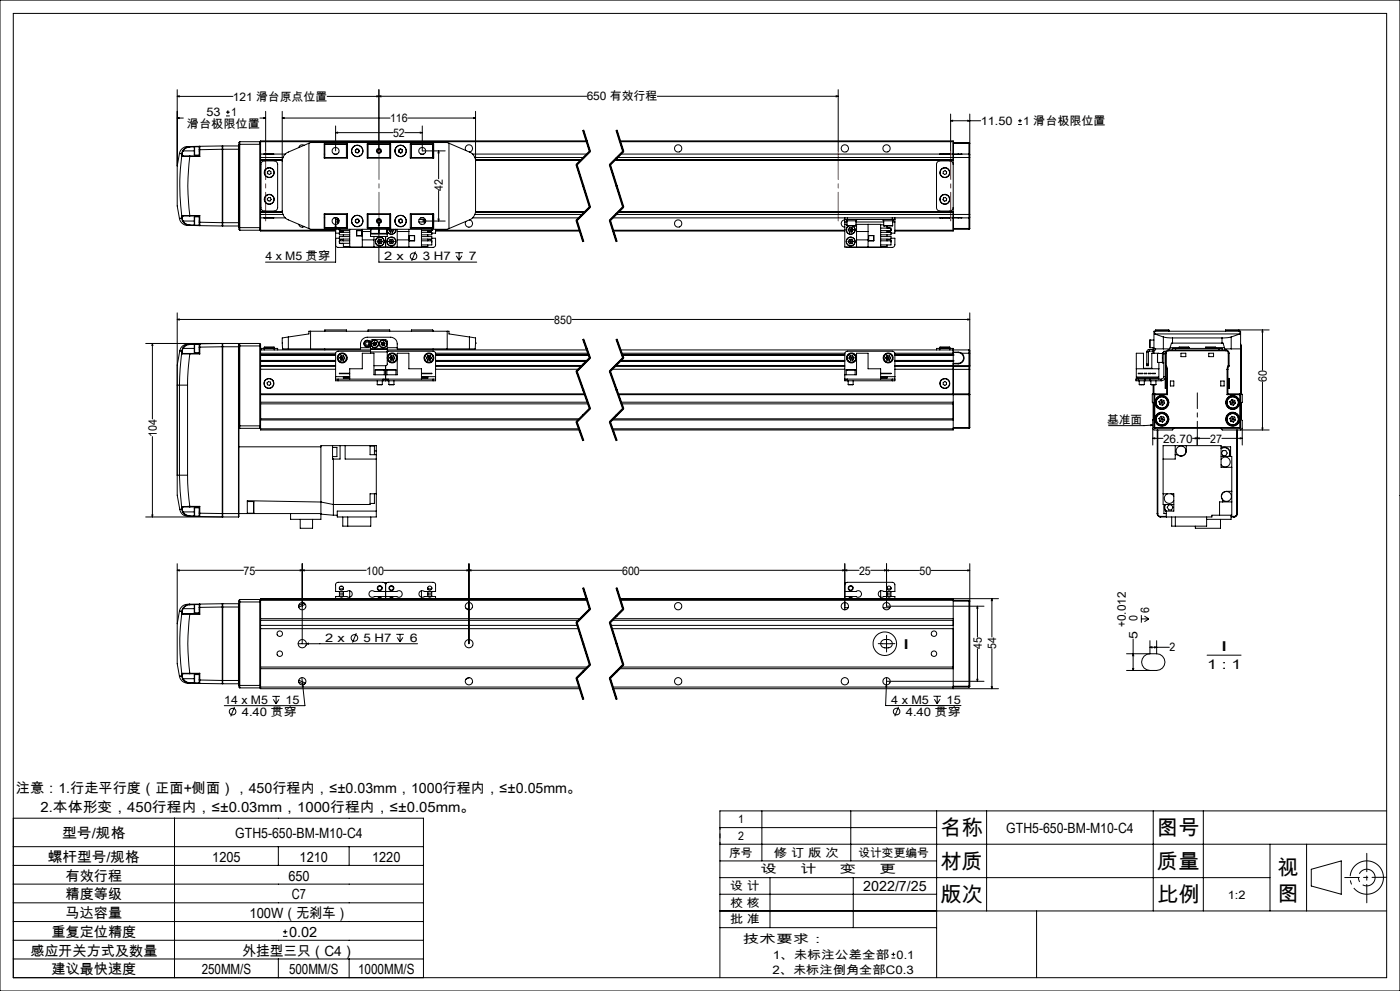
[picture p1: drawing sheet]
<svg xmlns="http://www.w3.org/2000/svg" width="420mm" height="297mm" viewBox="0 0 420 297" stroke-linecap="round" stroke-linejoin="round" font-family="sans-serif">
<defs><g id="words">
<g font-size="6.3">
<text x="282.1" y="250.3">名称</text>
<text x="347.1" y="250.3">图号</text>
<text x="282.1" y="260.3">材质</text>
<text x="347.1" y="260.3">质量</text>
<text x="383.3" y="262.1">视</text>
<text x="383.3" y="269.9">图</text>
<text x="282.1" y="270.3">版次</text>
<text x="347.1" y="270.3">比例</text>
</g>
<g font-size="4.2">
<text x="4.8" y="237.6">注意：1.行走平行度（正面+侧面），450行程内，≤±0.03mm，1000行程内，≤±0.05mm。</text>
<text x="12.2" y="243.3">2.本体形变，450行程内，≤±0.03mm，1000行程内，≤±0.05mm。</text>
<text x="18.6" y="251.3">型号/规格</text>
<text x="70.6" y="251.3">GTH5-650-BM-M10-C4</text>
<text x="301.9" y="249.5">GTH5-650-BM-M10-C4</text>
<text x="14.4" y="258.3">螺杆型号/规格</text>
<text x="19.7" y="263.9">有效行程</text>
<text x="63.7" y="258.3">1205</text>
<text x="86.5" y="263.9">650</text>
<text x="89.9" y="258.3">1210</text>
<text x="111.7" y="258.3">1220</text>
<text x="19.7" y="269.5">精度等级</text>
<text x="87.6" y="269.5">C7</text>
<text x="259" y="267">2022/7/25</text>
<text x="19.7" y="275.2">马达容量</text>
<text x="74.9" y="275.2">100W（无刹车）</text>
<text x="15.5" y="280.8">重复定位精度</text>
<text x="86.7" y="280.8">0.02</text>
<text x="9.1" y="286.4">感应开关方式及数量</text>
<text x="72.7" y="286.4">外挂型三只（C4）</text>
<text x="15.5" y="292">建议最快速度</text>
<text x="60.5" y="292">250MM/S</text>
<text x="86.7" y="292">500MM/S</text>
<text x="107.4" y="292">1000MM/S</text>
</g>
<g font-size="4.1">
<text x="270.9" y="194.5">I</text>
<text x="366.2" y="195.2">I</text>
<text x="362.1" y="200.4">1 : 1</text>
</g>
<g font-size="3.5">
<text x="61.9" y="34.9">53</text>
<text x="69.3" y="34.9">1</text>
<text x="69.9" y="30.1">121 滑台原点位置</text>
<text x="176" y="30.1">650 有效行程</text>
<text x="56" y="38.4">滑台极限位置</text>
<text x="117" y="36.6">116</text>
<text x="117.9" y="41">52</text>
<text x="294.2" y="37.4">11.50</text>
<text x="307" y="37.4">1 滑台极限位置</text>
<text x="132.9" y="57.1" transform="rotate(-90 132.9 57.1)">42</text>
<text x="79.7" y="78.1">4 x M5 贯穿</text>
<text x="115.3" y="78.1">2 x</text>
<text x="126.8" y="78.1">3 H7</text>
<text x="140.7" y="78.1">7</text>
<text x="166.3" y="97">850</text>
<text x="380" y="114.5" transform="rotate(-90 380 114.5)">60</text>
<text x="47" y="130.8" transform="rotate(-90 47 130.8)">104</text>
<text x="332.1" y="127">基准面</text>
<text x="348.9" y="132.6">26.70</text>
<text x="363" y="132.6">27</text>
<text x="73.1" y="172.2">75</text>
<text x="109.9" y="172.2">100</text>
<text x="186.6" y="172.2">600</text>
<text x="257.7" y="172.2">25</text>
<text x="275.8" y="172.2">50</text>
<text x="344.8" y="183.7" transform="rotate(-90 344.8 183.7)">6</text>
<text x="337.7" y="188" transform="rotate(-90 337.7 188)">+0.012</text>
<text x="341.2" y="191.5" transform="rotate(-90 341.2 191.5)">5</text>
<text x="341.2" y="186.2" transform="rotate(-90 341.2 186.2)">0</text>
<text x="97.5" y="192.4">2 x</text>
<text x="109.1" y="192.4">5 H7</text>
<text x="122.9" y="192.4">6</text>
<text x="294.5" y="194.4" transform="rotate(-90 294.5 194.4)">45</text>
<text x="298.8" y="194.4" transform="rotate(-90 298.8 194.4)">54</text>
<text x="350.8" y="195.3">2</text>
<text x="67.3" y="211">14 x M5</text>
<text x="72.5" y="214.5">4.40 贯穿</text>
<text x="85.7" y="211">15</text>
<text x="267.4" y="211">4 x M5</text>
<text x="271.7" y="214.5">4.40 贯穿</text>
<text x="284" y="211">15</text>
<text x="221.4" y="246.8">1</text>
<text x="221.4" y="251.8">2</text>
<text x="218.8" y="256.8">序号</text>
<text x="232.2" y="256.8">修 订 版 次</text>
<text x="257.5" y="256.8">设计变更编号</text>
<text x="228.2" y="261.8">设</text>
<text x="240.1" y="261.8">计</text>
<text x="252" y="261.8">变</text>
<text x="263.9" y="261.8">更</text>
<text x="219.1" y="266.7">设 计</text>
<text x="368.3" y="269.3">1:2</text>
<text x="219.1" y="271.7">校 核</text>
<text x="219.1" y="276.7">批 准</text>
<text x="222.9" y="282.7">技术要求：</text>
<text x="231.8" y="287.3">1、未标注公差全部 0.1</text>
<text x="231.7" y="291.8">2、未标注倒角全部C0.3</text>
</g>
</g></defs>
<g fill="none" stroke="#000" stroke-width=".3">
<path d="M0 0h420v297h-420zM4 4h412v289h-412zM53.2 35.4l.6-.2v.3zM53.2 28.9l.6-.2v.3zM53.2 35.4h1.8M53.2 28.9h16.7M53.2 26.9v22.8M67.8 34.7h1.1M67.8 33.6h1.1M68.4 33.1v1.1M78 35.4h1.7M79.1 35.2l.6 .2-.6 .1z"/>
<path d="M79.7 33.4v11.8M84.7 35.4l.6-.2v.3zM84.7 33.4v30.3a2.87 2.87 0 0 0 1.8 2.2l6.2 2.6M84.7 35.4h32.3M100.7 39.8l.6-.2v.3zM100.7 37.7v7.5M100.7 39.8h17.2M113.1 28.7l.6 .2-.6 .1zM113.7 28.9l.6-.2v.3zM113.7 26.9v18.3M121.4 39.8h5.3M122.3 35.4h20.4"/>
<path d="M126.1 39.6l.6 .2-.6 .1zM126.7 37.7v7.5h6.9M142.1 35.2l.6 .2-.6 .1zM142.7 33.4v29.7l-.2 1.2a2.76 2.76 0 0 1-1.7 1.6M174.8 39.1l2 6.3M175 39l2 6.4-4 4 4 12.7-4 4 2 6.3M175.1 39l1 3.2M176 28.9h-77.9M184.8 39.1l2 6.3M185 39l2 6.4-4 4 4 12.7-4 4 2 6.3M185.1 39l2 6.3M197.2 28.9h54.3"/>
<path d="M250.9 28.7l.6 .2-.6 .1zM251.5 26.9v18.3M285.2 36.2l.6-.1v.2zM285.2 36.2h9M285.2 34.2v11M290.3 36.1l.6 .1-.6 .1zM290.9 34.2v12.2M305.4 37.3h1.2M305.4 36.2h1.2M306 35.6v1.2M53.2 49.7v12l.6 3.8M53.8 46h.1"/>
<path d="M53.8 46l.7 .1M53.8 46l-.6 3.7M54.5 46.1v.5M54.5 46.6a67 67 0 0 0 0 18.2M54.5 46.6l.3 .3M54.7 46.5l.2 .2M54.7 46.5l-.2 .1M54.7 46v.5M54.7 46l-.2 .1M54.8 45.2l-.3 .9M54.8 45.2h.1M54.8 46.9h2.1"/>
<path d="M54.9 46.7h2M54.9 46.7l-.1 .2M54.9 45.2l-.2 .8M54.9 45.2h3.4M56.9 43.9h-.2a2.52 2.52 0 0 0-2.9 2.1M56.9 46.9a65.7 65.7 0 0 0 0 17.7M56.9 46.7v.2M56.9 43.9a2.6 2.6 0 0 0-2.1 1.3M56.9 43.9v.2M56.9 44.1l-1.5 .5-.5 .6M56.9 46.9h3M56.9 46.7h2.9"/>
<path d="M58.3 44l-1.4 .1M58.4 44v2.5M58.4 44h1.4M58.4 46.5h1.4M59.8 44.9h.1M59.8 44v.9M59.8 46.7l.1 .2M59.8 44.9v1.8M59.8 44h.1M59.9 43.8v1.1M59.9 43.8l6.8-.1v1M59.9 43.8l-.1 .2"/>
<path d="M59.9 44.9v2M59.9 43.8l-3 .1M66.7 44.7v22M66.7 44.7l-6.8 .2M66.7 44.7h5M66.8 43.7v24M66.8 43.7h4.7M66.8 43.7l-.1 .2M71.5 43.7v24M71.5 43.7l.2 .2M71.7 43.2v1.5M71.7 44.7v22"/>
<path d="M71.7 43.2h6.5M71.9 42.5v26.5M71.9 42.5l-.2 .2v.5M71.9 42.5h6M77.9 42.5v26.5M77.9 42.5l.3 .2M78.2 42.7v.5M78.2 42.5v.2M78.2 43.2v25M78.2 46.2h7.4M78.2 47.9h6.5M78.2 48h6.5"/>
<path d="M78.2 42.5h97.8M78.2 47.2h6.7M78.2 47.8h6.5M78.6 48.5l.7-.3h3a1.09 1.09 0 0 1 1 1v13a1.09 1.09 0 0 1-1 1h-3a1.02 1.02 0 0 1-1-1v-13.2zM79.2 46.2h3M80.3 51.5l.4-.4 .5 .3 .1 .6-.4 .3-.6-.2zM80.5 59.2l.6 .1 .3 .5-.4 .5-.6-.1-.2-.5zM91.3 43.6a1.07 1.07 0 0 0-1.7 .6M92.7 42.9l-6.2 2.7a2.94 2.94 0 0 0-1.8 2.7M92.7 42.9v25.6M92.7 42.9l.5-.2h41l.5 .2M97.3 46.2h.1"/>
<path d="M97.3 47.2h.1M97.3 43.1h6.9v4.3h-6.9zM97.4 47.2h6.8M100.2 46.2h.9M103.9 43.2v4M104.2 43.2h-6.8v4.2M106.6 45.2l.3 .5M106.9 45.7l.6 .1M106.9 44.7l-.3 .5M106.9 44.7l.6 .1M107.5 44.8l.2 .5M107.7 45.3l-.2 .5"/>
<path d="M110.2 43.1h7v4.3h-7zM110.2 43.2h7M110.2 47.2h7M110.4 43.2v4M110.6 43.1l.1 .1M116.9 43.2v4M119.6 45l.1 .6M119.7 45.6l.6 .2M120.1 44.7l.5 .2M120.1 44.7l-.5 .3M120.6 44.9l.1 .5M120.7 45.4l-.4 .4"/>
<path d="M123.1 43.2h6.8v4.2M123.1 43.1h7v4.3h-7zM123.1 47.2h6.8M123.4 43.2v4M126.2 46.2h.9M129.8 43.2v4M129.9 46.2h.2M129.9 47.2h.2M131.6 45.2l.1 .6h-.3zM131.6 45.2v8.4M131.6 57.1v9.1M134.7 42.9v25.6"/>
<path d="M134.7 42.9l6.1 2.7M139.8 45.1a1.11 1.11 0 0 1 .4-1.6 1.11 1.11 0 0 1 1.5 .6 1.11 1.11 0 0 1-.8 1.5M140.8 45.6a2.94 2.94 0 0 1 1.9 2.7M141.8 46.2h34.4M142.5 47.2h32.7M142.6 47.8h31.9M142.7 47.9h31.7M142.7 48h31.7M172.8 49.4l4 12.7M173.1 49.3l4 12.7M176 42.2h-97.8v.3M176.1 42.2l1 3.1z"/>
<path d="M176.8 45.3l-4 4M177.1 45.5l-4 4M182.8 49.4l4 12.7M183.1 49.3l4 12.7M184.4 48h101.6M184.4 47.9h101.6M184.5 47.8h101.5M185.2 47.2h105.5M185.9 42.2h100.1v.3M186 42.5h100M186.2 46.2h101.2M186.8 45.3l-4 4"/>
<path d="M187.1 45.5l-4 4M281.9 46.2h3M283 51.4l.5-.3 .5 .4-.1 .6-.5 .2-.5-.3zM283.1 59.3l.5-.1 .4 .4-.2 .6-.5 .1-.4-.4zM286 49.2a1.09 1.09 0 0 0-1.1-1h-3a1.02 1.02 0 0 0-.9 1v13a1.02 1.02 0 0 0 .9 1h3a1.09 1.09 0 0 0 1.1-1M286 42.5v4.7M286 47.2v17.1M286 42.7h4.7M286 43h4.7M287.4 46.2h-1.4v1M287.4 46.2h1.2M287.4 46.2h.1"/>
<path d="M290.7 46.2h-3.3M290.7 46.2v1M290.7 46.2l.2 .2M290.7 47.2h.2M290.7 42.7v.3M290.7 42.7l.2 .2-.2 .1M290.7 43v3.2M290.7 47.2v17.1M290.9 46.4v.8M290.9 47.2v17.1M53.8 65.5a2.71 2.71 0 0 0 3.1 2.1M53.8 65.5h.1"/>
<path d="M54.5 65.4h.2M54.5 65.4l.3 .9M54.5 65.4l-.7 .1M54.5 64.8l.2 .1M54.5 64.8v.6M54.7 65.4l.2 .8M54.7 64.9v.5M54.8 66.3a2.63 2.63 0 0 0 2.1 1.3M54.8 64.6h2.1M54.8 64.6l-.3 .2M54.8 64.6l.1 .1M54.9 64.7h2"/>
<path d="M54.9 64.7l-.2 .2M54.9 66.2l-.1 .1M54.9 66.2l.6 .7 1.4 .5M54.9 66.2h3.4M56.9 64.6v.1M56.9 67.4v.2M56.9 64.6h3M56.9 64.7h2.9M56.9 67.6h3M56.9 67.4h1.4M58.4 65v2.5M58.4 65h1.4"/>
<path d="M58.4 67.5h1.4M59.8 66.6h.1M59.8 66.6v.9M59.8 67.5l.1 .1M59.8 67.5h.1M59.8 64.7v1.9M59.9 66.6v1M59.9 64.6l-.1 .1M59.9 64.6v2M59.9 66.6l6.8 .1M66.7 66.7v1l-6.8-.1M66.7 66.7h5"/>
<path d="M66.7 67.6l.1 .1M66.8 67.7h4.7M71.7 66.7v1.5M71.7 68.2l.2 .8M71.7 68.2h6.5M71.7 67.6l-.2 .1M71.9 69h6M78.2 69v.2h22.5M78.2 68.2v.5M78.2 68.7v.3M78.2 63.5h6.5M78.2 65.3h7.4"/>
<path d="M78.2 64.3h6.7M78.2 63.6h6.5M78.2 69h22.5M78.2 68.7l-.3 .3M79.2 65.3h.1M79.2 65.3h2.9M82.2 65.3h-.1M89.6 67.2a1.07 1.07 0 0 0 1.7 .7M92.7 68.5l.5 .2h41l.5-.2M97.3 65.3h.1M97.3 64.1h6.9v4.3h-6.9zM97.3 64.3h.1"/>
<path d="M97.4 64.1v4.1h6.8M97.4 64.2h6.8M100.2 65.3h.9M100.7 67.3l.1 .6h-.3zM100.7 65.2v13.4h-21M100.7 73.4l.1 .4 .6 .4 13.9-.2M100.7 69.9h1.1M100.7 71.4h1.1M101.2 65.8v.4h.5M101.3 66.2v.9M101.4 65.8h-.7v.7h.6M101.4 65.5v.3"/>
<path d="M101.4 65.8h.2M101.8 69h.1M101.8 68.2v.2M101.8 68.7v.4h3.1M101.8 69.1a.63 .63 0 0 0 .6 .4 .63 .63 0 0 0 .6-.4v.5M101.9 69.2h1M102.1 72.9h.7M103 71.6v.6a.61 .61 0 0 0-.6-.4 .61 .61 0 0 0-.6 .4M103 70.4v.5M103 72.9v1h1.9M103.9 64.2v4M104.9 68.7v5.3h21.5v-5.3"/>
<path d="M104.9 69.6h-3.1v.8h3.1M104.9 70.9h-3.1v.7h3.1M104.9 72.2h-3.1v.7h3.1M106.6 66.2l.3 .5M106.9 65.8l-.3 .4M107 69.1h1.6v1.6h-1.6zM107 69.1h1.5v1.5h-1.5zM107.5 65.7l.2 .5M107.5 65.7l-.6 .1M107.5 66.7h-.6M107.7 66.2l-.2 .5M108.7 68.7v5.3"/>
<path d="M108.7 69.4h2.5M108.7 71.9h3.5M110.2 64.1h7v4.3h-7zM110.2 68.2h7M110.2 64.2h7M110.4 64.2v4M110.7 68.2l-.1 .2M111.2 68.7v.3M111.2 70.1v.8h5v-.8M111.2 68.2v.2M111.2 69v1.1M111.2 69h.1"/>
<path d="M111.2 70.1h5M111.3 70h.1M111.3 70h2.3M111.3 68.7v1.3M111.3 70h2.2M111.7 68.2v.2M112.2 70.9v3.1M113.2 66.2h1M113.2 72.4l.4 .6M113.2 72.4h1.5M113.5 65.8h.4M113.5 70h.1"/>
<path d="M113.6 69h.2M113.6 68.7v1.3M113.6 71.8l-.4 .6M113.6 73h.7M113.6 71.8l.3 .6M113.7 67l.1 .6h-.3zM113.7 65.5v13.1h29.3M113.8 70h1.3M113.8 68.7v1.3M113.9 72.4l.4 .6M113.9 72.4l-.3 .6M114.3 71.7l-.7 .1"/>
<path d="M114.3 71.7l.4 .7M114.3 71.7l-.4 .7M114.7 72.4l-.4 .6M115.1 70h1M115.7 68.2v.2M115.7 70.9v3.1M116.1 70h-1M116.1 68.7v1.3M116.1 69h.1M116.2 68.7v.3M116.2 68.2h.1M116.2 69v1.1"/>
<path d="M116.3 68.2l-.1 .2M116.7 68.9h1.5M116.7 72.4h1.5M116.7 72.4l.4 .6M116.7 68.9l.4 .6M116.8 68.7l-.1 .2M116.9 64.2v4M117 68.4h.1M117.1 69.5h.7M117.1 73h.7M117.1 71.8l-.4 .6M117.1 71.8l.3 .6"/>
<path d="M117.3 68.7l.1 .2M117.4 72.4l.4 .6M117.4 72.4l-.3 .6M117.4 68.9l.4 .6M117.4 68.9l-.3 .6M117.5 68.7l-.1 .2M117.8 71.7l-.7 .1M117.8 71.7l.4 .7M117.8 71.7l-.4 .7M118.1 68.7l.1 .2M118.2 72.4l-.4 .6M118.2 68.9l-.4 .6"/>
<path d="M118.7 68.7a1.3 1.3 0 0 1-1 1.5 1.3 1.3 0 0 1-1.5-1M118.8 68.7a1.36 1.36 0 0 1-1 1.5 1.36 1.36 0 0 1-1.6-.8M119.2 68.7v5.3M119.2 69.4h3.5M119.2 71.9h3.5M119.6 66.4l.4 .4M119.8 65.8l-.2 .6M120.3 65.7l.4 .4M120.3 65.7l-.5 .1M120.6 66.7l-.6 .1M120.7 66.1l-.1 .6M122.7 68.7v5.3"/>
<path d="M122.8 70.6h1.6v1.6h-1.6zM122.8 72.1v-1.5h1.5v1.5M123.1 64.1h7v4.3h-7zM123.1 64.2h6.8M123.4 64.2v4M124.6 75.4l-1.1 2.8M125.7 66.5h1.6M125.7 65.8h1.9M126.2 65.3h.9M126.4 67.2v.1M126.4 68.2v.2M126.4 69.6h3.1v.8h-3.1"/>
<path d="M126.4 70.9h3.1v.7h-3.1M126.4 72.2h3.1M126.4 69.1h3.1M126.7 66.2h6.9M127.2 65.8v.4h.5M127.3 66.2v.9M128.3 71.6v.6a.61 .61 0 0 1 .6-.4 .61 .61 0 0 1 .6 .4M128.3 68.2v.2M128.3 70.4v.5M128.3 73.4v.5h-1.9M128.4 69.2h1M128.6 68.4h.7"/>
<path d="M129.5 69.1a.63 .63 0 0 1-.6 .4 .63 .63 0 0 1-.6-.4v.5M129.5 68.4h.1M129.5 68.7v.4zM129.5 72.2v.4M129.5 71.4h1.2l-.1 2.3-.7 .5-13.8-.2M129.5 69h.1M129.5 72.2v1.2h-3.1M129.8 64.2v4M129.9 66.2h.2M129.9 65.8h.2M129.9 65.3h.2M129.9 64.1v4.1h-6.8"/>
<path d="M129.9 64.3h.2M129.9 67.6h.1M130 67.6l-.1 .1M130 66.5h.1M130 66.2v1.4M130.7 68.7v1.2h-1.2M130.7 69.2h43.3M130.7 69h43.2M131.4 65.6h.3l-.1 .6zM136.6 75.7h2.3M136.9 76.7l.8 1.3M137.7 75.7v2.3"/>
<path d="M138.6 76.7l-.9 1.3M140.8 65.9l-6.1 2.6M140.9 65.9a1.11 1.11 0 0 1 .8 1.4 1.11 1.11 0 0 1-1.5 .7 1.11 1.11 0 0 1-.4-1.6M141.8 65.3h31.9M142.5 64.3h32.2M142.6 63.6h32.8M172.8 66.1l2 6.3M173.1 66l2 6.3M175.5 63.5h-32.8M176.8 61.9l-4 4M177.1 62.2l-4 4M182.8 66.1l2 6.3"/>
<path d="M183.1 66l2 6.3M183.7 65.3h70.5M183.9 69h69.5M183.9 69.2h69.5M184.7 64.3h106M185.4 63.6h100.6M185.5 63.5h100.5M186.8 61.9l-4 4M187.1 62.2l-4 4M253.4 65.9a1.09 1.09 0 0 0-1.1 1.1 1.09 1.09 0 0 0 1.1 1.1M253.4 65.8h.8M253.4 65.8v.7"/>
<path d="M253.4 65.3v.5M253.4 66.5v7.5h10.8v-6.8h-7.4M253.4 67.2h.7M253.4 66.5h.7M254 65.8v.4h3v-.4M254.1 67.6h2.7M254.1 66.2v1.4M254.2 65.3v.5M254.2 65.3h13.5M254.2 65.8h13.5M254.5 72.4l.3 .7M254.5 68.9l.3 .6"/>
<path d="M254.5 68.9h1.4M254.6 67.7l-.7 .7v.5M254.7 67.7l-.5 .3-.3 .9M254.8 71.8l-.3 .6M254.8 71.8l.8 1.2M254.8 68.2h.8M254.8 68.2l-.3 .7M254.8 68.2l.4 .7M254.8 69.5h.8M255.2 68.9l.4 .6M255.2 68.9l-.4 .6M255.6 71.7l-.8 .1"/>
<path d="M255.6 71.7l.3 .7M255.6 71.7l-.8 1.4M255.6 73l-.8 .1M255.6 68.2l.3 .7M255.6 68.2l-.4 .7M255.7 67.7a1.3 1.3 0 0 1 .2 2.3 1.3 1.3 0 0 1-2-1.1M255.8 67.7a1.34 1.34 0 0 1 .1 2.3 1.34 1.34 0 0 1-2-1.1M255.9 72.4l-.3 .6M255.9 72.4h-1.4M255.9 68.9l-.3 .6M256.8 66.2v1.4M256.8 66.5h8.3"/>
<path d="M257 67.2v6.8M257 69.4h3.4M257 71.9h3.4M260.4 67.2v6.8M260.6 70.6h1.5v1.6h-1.5zM262.1 70.6h-1.5v1.5M264.2 68.4h3.1v.7M264.2 69.6h3.1v.8h-3.1M264.2 70.9h3.1v.7h-3.1M264.2 72.2h3.1M264.2 69.1h3.1M264.2 67.4h.9"/>
<path d="M264.9 65.8v.4h3v-.4M265.1 67.6v.1M265.1 67.6h2.7M265.1 66.2v1.4M265.1 67.7h.1M266.1 71.6v.6a.64 .64 0 0 1 .6-.4 .64 .64 0 0 1 .6 .4M266.1 67.7v.7M266.1 70.4v.5M266.1 73.4v.5h-1.9M266.2 69.2h1M266.4 68.4h.6M267.3 69.1a.66 .66 0 0 1-.6 .4 .66 .66 0 0 1-.6-.4v.5"/>
<path d="M267.3 68.7v.4M267.3 72.2v.4M267.3 71.4h1.2l-.1 2.3-.7 .5-13.9-.2M267.3 72.2v1.2h-3.1M267.3 69h.1M267.7 65.8h.8M267.7 65.3h19.7M267.7 65.3v.5M267.8 67.6l-2.7 .1M267.8 66.2v1.4M267.8 66.5h.7M268.5 65.8v.7"/>
<path d="M268.5 65.3v.5M268.5 66.5v3.4h-1.2M268.5 69h17.5M281.9 65.3h3M286 64.3v4.7M286 69v.2h-17.5M286 64.3v.9h1.4M286 68.5h4.7M286 68.7h4.7M287.4 65.2l1.1 .1M287.4 65.3h1.1M287.4 65.2v.1"/>
<path d="M288.5 65.3h2.2M290.7 64.3h.2M290.7 64.3v1M290.7 68.5h.2M290.7 68.5v.2M290.7 65.3v3.2M290.9 64.3v.7M290.9 65l-.2 .3M290.9 68.5l-.2 .2M290.9 65v3.5M53.2 95.7l.6-.1v.3zM53.2 93.8v48.6"/>
<path d="M53.2 95.7h113.1M93.2 99.3v5.3M97.4 99.3v-.4h6.5v.4M110.4 99.3v-.4h6.5v.4M123.4 99.3v-.4h6.4l.1 .4M134.2 99.3v5.3M171.6 95.7h119.3M290.3 95.6l.6 .1-.6 .2zM290.9 93.8v15.8M346.4 99.3v.8M346.7 99.3v-.4h4v.4M346.7 99h4"/>
<path d="M367.7 99h4M371.7 98.9v.4M372 99.3v.8M378.7 98.9l.2 .6h-.3zM378.7 98.9v12.1M380.8 98.9h-13.1v.4M43.7 102.9h27.8M45.7 102.9v22.7M45.7 102.9l.2 .6h-.3zM53.8 115.4h2.5M53.8 115.4v27M53.9 105.2l-.7 4.2v6h.6"/>
<path d="M53.9 105.2l.6 .1M54.5 105.8l-.7 9.6M54.5 105.8l.3 .2M54.5 105.3v.5M54.7 105.7l-.2 .1M54.7 105.7l.2 .2M54.7 105.2v.5M54.7 105.2l-.2 .1M54.8 106l2.1 .1M54.8 104.3l-.3 1M54.8 104.3l.1 .1M54.9 105.9h2"/>
<path d="M54.9 105.9l-.1 .1M54.9 104.4l-.2 .8M54.9 104.4h3.4M56.3 115.4v27M56.9 103.1h-.2a2.46 2.46 0 0 0-2.8 2.1M56.9 106.1l-.5 4.6-.1 4.7M56.9 105.9v.2M56.9 103.1l-1.2 .4-.9 .8M56.9 103.1v.2M56.9 103.3l-.8 .1-1.2 1M56.9 105.9h2.9M56.9 106.1h3"/>
<path d="M58.3 103.2l-1.4 .1M58.4 103.2v2.5M58.4 105.7h1.4M58.4 103.2h1.4M59.8 105.9l.1 .2M59.8 104h.1M59.8 103.2v.8M59.8 104v1.9M59.8 103.2h.1M59.9 103v1M59.9 103l6.8-.1v1M59.9 103l-.1 .2"/>
<path d="M59.9 104v2.1M59.9 103l-3 .1M66.7 103.1l.1-.2v52l-.1-.1M66.7 103.9l-6.8 .1M66.7 103.9v50M66.7 103.9h5M71.5 102.9v52M71.5 102.9l.2 .3M71.7 103.2v.5M71.7 103.7v23.9M71.7 103.7h6.5M71.9 102.9v25.5"/>
<path d="M71.9 102.9h6M71.9 102.9l-.2 .3M77.9 102.9v25.5M77.9 102.9l.3 .3v.5M78.2 118v.3M78.2 118.3v10.6h95.6M78.2 118.3h97.2M78.2 118h97.2M78.2 104.9h33M78.2 106.4h22.5M78.2 108.2h22.5M78.2 106.5h22.5"/>
<path d="M78.2 108h22.5M78.2 105.9h22.5M78.2 110.7h22.5M78.2 106.3h22.5M78.2 108.3h22.5M78.2 109.5h22.5M78.2 109.8h22.5M78.2 103.7v14.3M78.3 104.9v-.5h5v.5M79.3 104.1h3M79.3 104.1v.8M79.3 104.4h2.9"/>
<path d="M80.1 114.8l.4-.4 .6 .1 .1 .6-.4 .4-.5-.2zM82.3 104.1v.8M84.7 102.8h.1M84.7 102.8l.1 1.8h1.7M86.5 104.6h21.7a3.2 3.2 0 0 1 .6-2.9l1.4-.6h7a1.99 1.99 0 0 1 2 2v1.5h21.6M86.5 101l-1.8 .3v1.5M86.5 101l6.2-.9v-.8h42v.8l6.1 .9M86.5 101v3.6M97.4 104.6v.3M100.7 113.6v.5h.7M100.7 113.6h.7M100.7 112.9v.7"/>
<path d="M100.7 112.9h4.2M101.4 113.6h13.5M101.4 114.1h13.5M101.4 113.6v.5M101.9 107.2l.4 .7M101.9 107.2l.8 .1M102.3 107.9h.7M102.3 106.6h.8M102.3 106.6l-.4 .6M102.3 106.6l.4 .7M102.7 107.3h.7M102.7 107.3l.3 .6"/>
<path d="M102.7 107.3l-.4 .6M103.1 106.6l.3 .7M103.1 106.6l-.4 .7M103.4 107.3l-.4 .6M104.9 113.6v-3.1h3.8v-4.6h3.5v6.4h7v-6.4h3.5v4.6h3.7v3.1M104.9 113h-1.9v.3h1.9M104.9 111.9h-3.1l3.1 .1M108.2 104.2h3M111.2 104.7v.8M111.2 104.5v.2M111.2 104.5v-2.2l.5-.5 4.3 .1 .2 .3v2.3M111.2 105.3h-9.8a.73 .73 0 0 0-.7 .7v6.9"/>
<path d="M111.2 104.7h5M111.2 105.5h5M111.2 105.5v.4M111.2 104.5h5M111.9 102.9l.1 .6M111.9 102.9l.5 .2M112 103.5l.5 .1M112.2 109.6h3.5M112.3 102.5l-.4 .4M112.3 102.5l.6 .2M112.3 102.5l.2 1.1M112.4 103.1l-.4 .4"/>
<path d="M112.4 103.1l.6 .2M112.6 110.9h2.7M112.6 110.9v1.4M112.9 102.7l.1 .6M112.9 102.7l-.5 .4M113 103.3l-.5 .3M113.2 115.2h1.5M113.2 114.1v1.1M114.4 103.3l.4 .3M114.5 102.7l-.1 .6M114.5 102.7l.4 .4M114.7 114.1v1.1"/>
<path d="M114.9 113.6h1.5M114.9 114.1h.8M114.9 103.1l.5 .4M114.9 103.1l-.5 .2M114.9 113.6v.5M115 102.5l-.5 .2M115 102.5l.5 .4M115 102.5l-.2 1.1M115.3 110.9v1.4M115.4 103.5l-.6 .1M115.5 102.9l-.1 .6M115.5 102.9l-.6 .2"/>
<path d="M115.7 114.1h.7M115.7 109.6v4.5M116.1 110.8h.1M116.1 110.9h2.7M116.1 110.9v1.4M116.1 110.8l2.7 .1M116.2 104.7v.8M116.2 105.5v3.7l-.5 .4M116.2 104.5v.2M116.2 105.3h13.7a.73 .73 0 0 1 .8 .7v6.9M116.2 104.9h59.9M116.2 104.2h3"/>
<path d="M116.4 113.6h13.5M116.4 114.1h13.5M116.4 113.6v.5M116.7 115.2h1.5M116.7 114.1v1.1M116.9 107.2l.4 .7M116.9 107.2l.8 .1M117.3 107.9h.7M117.3 106.6h.8M117.3 106.6l-.4 .6M117.3 106.6l.4 .7M117.7 107.3h.7"/>
<path d="M117.7 107.3l.3 .6M118.1 106.6l.3 .7M118.1 106.6l-.8 1.3M118.2 114.1v1.1M118.4 107.3l-.4 .6M118.8 110.9v1.4M126.4 113h1.9v.3h-1.9M126.4 111.9h3.1l-3.1 .1M126.4 112.9h4.3M127.9 107.2l.4 .7M127.9 107.2l.8 .1M128.3 107.9h.7"/>
<path d="M128.3 106.6h.8M128.3 106.6l-.4 .6M128.3 106.6l.4 .7M128.7 107.3h.7M128.7 107.3l.3 .6M128.7 107.3l-.4 .6M129.1 106.6l.3 .7M129.1 106.6l-.4 .7M129.4 107.3l-.4 .6M129.9 113.6h.8M129.9 104.6v.3M129.9 113.6v.5"/>
<path d="M130.7 113.6v.5h-.8M130.7 112.9v.7M130.7 106.4h45.9M130.7 108.2h45.4M130.7 106.5h46M130.7 108h45.5M130.7 105.9h45.8M130.7 110.7h42.9M130.7 106.3h45.9M130.7 108.3h45.3M130.7 109.5h44M130.7 109.8h43.7"/>
<path d="M140.8 101l1.9 .3v1.5M140.8 101v3.6M142.7 102.8l-.1 1.8h-1.8M142.7 102.8h.1M172.8 111.3l4 11.2M173.1 111.2l4 11.2M174.8 101.7l2 5.6M175 101.7l2 5.6-4 4 4 11.1-4 4 2 5.6M175.1 101.6l1 2.8M176.1 104.4l1 2.8zM176.8 107.1l-4 4M177.1 107.4l-4 4"/>
<path d="M182.8 111.3l4 11.2M183.1 111.2l4 11.2M183.6 110.7h69.8M184.4 109.8h69M184.7 109.5h68.7M184.8 101.7l2 5.6M185 101.7l2 5.6-4 4 4 11.1-4 4 2 5.6M185.1 101.6l2 5.6M185.3 118h105.4M185.5 118.3h105.2M186 108.3h67.4M186.1 104.9h104.6"/>
<path d="M186.1 108.2h67.3M186.2 108h67.2M186.4 105.9h67.1M186.6 106.3h66.8M186.6 106.4h66.8M186.7 106.5h66.7M186.8 107.1l-4 4M187.1 107.4l-4 4M253.4 113.6h.8M253.4 112.3h3.6v-6.4h3.4v4.6h3.8v3.1M253.9 110.8h.1M253.9 110.9h.1"/>
<path d="M253.9 110.9h2.6M253.9 110.9v1.4M253.9 110.8l2.6 .1M254.2 113.6h13.5M254.2 113.6v.5M254.2 114.1h13.5M254.5 115.2h1.4M254.5 114.1v1.1M254.7 107.3l.4 .6M255 106.6l-.3 .7M255 106.6l.9 1.3M255.8 106.6h-.8"/>
<path d="M255.8 106.6l.4 .6M255.8 106.6l-.7 1.3M255.9 107.9h-.8M255.9 114.1v1.1M256.2 107.2l-.3 .7M256.2 107.2l-1.5 .1M256.5 110.9v1.4M264.2 113h1.9v.3h-1.9M264.2 111.9h3.1l-3.1 .1M264.2 112.9h4.3M265.7 107.2l.4 .7M265.7 107.2l1.5 .1"/>
<path d="M266.1 107.9h.7M266.1 106.6l-.4 .6M266.1 106.6h.7M266.1 106.6l.7 1.3M266.8 106.6l.4 .7M266.8 106.6l-.7 1.3M267.2 107.3l-.4 .6M267.7 113.6h.8M267.7 113.6v.5M268.4 105.9h17.6M268.5 109.5h17.5v.3M268.5 112.9v-6.9l-.5-.7h-13.8l-.5 .2-.3 .5v8.1h.8"/>
<path d="M268.5 113.6v.5h-.8M268.5 112.9v.7M268.5 106.4h17.5M268.5 108.2h17.5M268.5 106.5h17.5M268.5 108h17.5M268.5 110.7h22.2M268.5 106.3h17.5M268.5 108.3h17.5M268.5 109.8h17.5M281 104.9v-.5h5v.5M281.9 104.1h3"/>
<path d="M281.9 104.1v.8M282 104.4h2.9M283 114.6l.5-.3 .5 .3v.6l-.5 .3-.5-.3zM284.9 104.1v.8M286 110.7v18.2h-102.2M286 104.9v1M286 106.3v.1M286 108.2v.1M286 109.8v.9M286 106.4h.1M286 108.2h.1M286 104.9v.6h1.4"/>
<path d="M286 109.6v.3M286 109.9v.8M286 105.9v.4M286 106.4v1.8M286 108.3v1.3M286 109.6h4.7M286 109h1.4M286 108.9h1.4M286 109.9h4.7M286 105.7h1.4M287.4 105.7a1.62 1.62 0 0 1 1.7 1.6 1.62 1.62 0 0 1-1.7 1.6M287.4 105.5l1.1 .4"/>
<path d="M287.4 105.5v.2M287.4 108.9v.1M288.5 105.9a1.77 1.77 0 0 1 .6 1.9 1.77 1.77 0 0 1-1.7 1.2M288.5 105.9h2.2M290.7 118l.2 .2-.2 .1M290.7 118v.3M290.7 104.9v1M290.7 104.9l.2 .1v.9h-.2M290.7 109.6h.2M290.7 109.6v.3M290.7 109.9v.8M290.7 110.7h.2"/>
<path d="M290.7 105.9v3.7M290.7 110.7v7.3M290.7 118.3v9.8M290.9 109.7l-.2 .2M290.9 109.6v.1M290.9 109.7v1M290.9 110.7v17.4M340.9 110.5h6.8M341 113h6.5v.3h-6.5zM341.5 111.9l1.3 .1zM341.5 113.6h-.7v.5h.7M341.5 113.6h6.9"/>
<path d="M341.5 114.1h2M341.5 113.6v.5M341.8 115.2h1.5M341.8 114.1v1.1M343.3 111.9l.7 .1zM343.3 114.1v1.1M343.5 114.1h1.5M343.5 113.6v.5M344 109.1v.5h.5v-.5M344 105.5h.5M344 109.1h.5M344 105.5v3.6"/>
<path d="M344.5 111.9l.8 .1zM344.5 105.5v3.6M344.8 105.2l-.3 .3M344.8 104.7l-.6 .2-.2 .6M344.8 104.7v.5M344.9 102l.1 2.2M344.9 102h.1M345 101.9l-.1 .1M345 101.9v2.3M345 104.2h1.2M345 101.9h1.2M345 113.6v.5"/>
<path d="M345 114.1h3.4M345.3 115.2h1.5M345.3 114.1v1.1M345.8 111.9l.8 .1zM345.9 118l-.2 .2v2.3l.5 .5M345.9 118h4.1M345.9 104.2v1.7M345.9 115.3v2.7M346.2 104.5l-.3 .2h-1.1M346.2 118.3h.2M346.2 118.3l.1-.3 .1 .3M346.2 105.2v.7"/>
<path d="M346.2 115.3v2.7M346.2 118.3v9.8M346.4 100.1h25.6M346.4 100.1l2.6 .9M346.4 118.3h3.8M346.4 118.3v9.8M346.7 104.6l-.5 .6h-1.4M346.8 114.1v1.1M347.2 105.9l.1 2.7zM347.2 108.6h.1M347.3 108.6h1.4M347.7 105.9h.1"/>
<path d="M347.7 108.6v5M348.3 119.8l.8 .2M348.3 119.8l-.6 .6M348.3 119.8l.2 .8M348.4 113.6v.5M348.7 105.9h-3.2v4.5h-2.5v-4.5h-2.1v7.7M349 101l2.8 .3M349 104.6h-2.8v-5.3h26v18.7M349 101v3.6M349.1 105.8h-.4v3h.4M349.1 112.9l-.2 .5-.5 .2M349.1 112.9h.5"/>
<path d="M349.1 106h.5M349.1 106v6.9M349.6 113.4v3M349.6 105.9v-.6h-.5v.7M349.6 112.9a1.26 1.26 0 0 1-1.2 1.2M349.6 105.9h.3M349.6 113.4h.3M349.6 116.4h.3M349.6 105.9v7M349.7 109.9l.3 .8M349.9 109.6v.1M349.9 109.6h-.3l.1 .3"/>
<path d="M349.9 105.9v3.7M349.9 113.4l.1 .1M349.9 109.7l.3 1M349.9 109.7l-.2 .2M349.9 113.4v3M350 116.3l-.1 .1M350 118l.2 .3M350 110.7h.2M350 110.7v7.3M350.2 110.7v7.6M350.6 105.1l-.6 .3-.1 .5M350.6 104.9v.2"/>
<path d="M350.6 104.9a.96 .96 0 0 0-1 1M350.6 104.9h17.1M350.6 105.1h17.1M351 104.2h2.7M351.1 114.2h1v1.5h-1zM351.8 102.8h-.4l-.5 1.8h-1.9M351.8 101.3h14.8M351.8 101.3v1.5M351.8 102.8h14.8M352.7 104.4h-1v.5M352.7 104.4h13M352.7 104.4v.5"/>
<path d="M353.7 104.1h3M353.7 104.3l.1 .1M353.7 104.3h3M353.7 104.1v.2M354.3 105.9h1.4v1h-1.4zM356.7 104.3l-.1 .1M356.7 104.1v.2M361.7 104.1h3M361.7 104.3v.1M361.7 104.3h3M361.7 104.1v.2M362.6 105.9h1.5v1h-1.5z"/>
<path d="M364.7 104.3l-.1 .1M364.7 104.2h2.6M364.7 104.1v.2M365.7 104.4h1v.5M365.7 104.4v.5M366.2 114.2h1v1.5h-1zM366.6 102.8h.3l.5 1.8h2M366.6 101.3v1.5M367.7 105.1l.6 .2 .2 .6M367.7 104.9v.2M367.7 104.9a.96 .96 0 0 1 1 1M368.1 110.7h.3"/>
<path d="M368.1 118.3h3.8M368.1 110.7v7.6M368.4 116.3v.1M368.4 118l-.3 .3M368.4 118h4M368.4 110.7v7.3M368.4 113.4v.1M368.4 109.7l-.3 1M368.4 109.7l.3 .2M368.4 113.4v3M368.4 113.4h.3M368.4 116.4h.3"/>
<path d="M368.5 109.6l-.1 .1M368.5 109.6h.2M368.5 105.9h.2M368.5 105.9v3.7M368.7 109.9l-.3 .8M368.7 113.4v3M368.7 109.6v.3M368.7 105.9v3.7M369.4 101l-2.8 .3M369.4 104.6h2.8M369.4 101v3.6M369.6 119.8l-.6 .6"/>
<path d="M369.6 119.8l.8 .2M369.6 119.8l.2 .8M371.9 118.3h.3M371.9 118.3v-.3l.3 .3M371.9 118.3v9.8M372 100.1l-2.6 .9M372.2 103.1l.2 .6M372.2 103.7h.2M372.2 118.3v9.8M372.4 118l.3 .2v2.3l-.5 .5M372.4 103.7v14.3M378.7 114.5v14.4"/>
<path d="M45.7 130.8v24.1M71.7 128.1l-.2 26.8M71.7 127.6v.5M71.7 133.9h24.6M71.7 127.6h6.5M71.7 128.1l.2 .3M71.9 128.4h6M78.2 120.5h98M78.2 121h98.2M78.2 125.9h95.3M78.2 128.5h95.5M78.2 125.5h95.7"/>
<path d="M78.2 128.1l-.3 .3M99.8 134.1h1.3v2.7h-1.3M99.8 133.6v4h2.2v-4M100 137.6v16.8M103.5 133.6v4h9.4M111 133.7h1.3v2.6M111 133.6v2.7h1.9M112.3 135.1h.6M112.9 135.1v1.2M112.9 136.3v18.6h-11.7v-1.7h11.7M112.9 135.1v-1.5h-16.6v22h-9.1v-1.7M172.8 126.5l2 5.6"/>
<path d="M173.1 126.4l2 5.6M176.8 122.3l-4 4M177.1 122.6l-4 4M182.8 126.5l2 5.6M183.1 126.4l2 5.6M183.6 125.9h102.4M183.7 128.5h102.3M183.9 125.5h102.1M186.3 120.5h99.7M186.4 121h99.6M186.8 122.3l-4 4M187.1 122.6l-4 4"/>
<path d="M286 128.1h4.7M286 128.4h4.7M290.7 128.1h.2M290.7 128.1v.3M290.9 128.1l-.2 .3M345.2 127.3l.6 .1-.6 .2zM345.8 131.4l.6-.2v.3zM345.8 131.4h3.1M345.8 127.4l-13.2 .2M345.9 120.8v5M346.2 128.1l.2 .3M346.2 128.1h.2"/>
<path d="M346.2 125.5l-.4 .4v7.5M346.4 128.1v.3M346.4 128.1h25.5M346.4 128.4h25.5M347.2 128.9v25M347.3 128.9v25M347.7 120.4l.2 .8M347.7 120.4l1.7 .4M347.7 125.4l.2 .9M347.7 125.4l1.7 .4M347.9 121.2l.9 .3M347.9 126.3l.9 .2"/>
<path d="M348.3 124.8l-.6 .6M348.3 124.8l.8 .2M348.3 124.8l.2 .8M348.5 120.6l.3 .9M348.5 120.6l-.6 .6M348.5 125.6l.3 .9M348.5 125.6l-.6 .7M349.1 120l.3 .8M349.1 120l-.6 .6M349.1 125l.3 .8M349.1 125l-.6 .6M349.4 120.8l-.6 .7"/>
<path d="M349.4 125.8l-.6 .7M352.2 128.4l-.5 .5h-5.5l-.4-.4M352.6 133.6v4h-3.7M355.9 133.6v1.5a1.56 1.56 0 0 1-1 1.5 1.56 1.56 0 0 1-1.7-.3h-.6M357.8 131.4h5.2M358.6 131.2l.6 .2-.6 .1zM359.2 131.4l.6-.2v.3zM359.2 131v2.4M366.2 128.4l.5 .5h14.1M366.3 137.7a1.5 1.5 0 0 1 2.3-.4 1.5 1.5 0 0 1 0 2.3 1.5 1.5 0 0 1-2.3-.3M366.3 134.3a1.77 1.77 0 0 1 2.3 .3 1.77 1.77 0 0 1 .2 2.2M366.3 134.5a1.65 1.65 0 0 1 2.2 .1 1.65 1.65 0 0 1 .1 2.2"/>
<path d="M366.3 136.8h3.2v17.6h-5.9v.5h-15.4M366.3 133.9h2.9v2.9M366.6 131.4h6.1M366.9 135h.8l.5 .8-.5 .8h-.8l-.5-.8zM369 120.4l.2 .8M369 120.4l.8 .2M369 125.4l.2 .9M369 125.4l.8 .2M369.2 121.2l.8 .3M369.2 126.3l.8 .2M369.6 124.8l.8 .2M369.6 124.8l-.6 .6"/>
<path d="M369.6 124.8l.2 .8M369.8 120.6l.8 .2M369.8 120.6l.2 .9M369.8 125.6l.2 .9M369.8 125.6l.8 .2M370.4 120l.2 .8M370.4 120l-1.2 1.2M370.4 125l.2 .8M370.4 125l-1.2 1.3M370.6 120.8l-.6 .7M370.6 125.8l-.6 .7M371 128.9v25"/>
<path d="M371.2 128.9v25M371.9 128.1v.3M371.9 128.1h.3M372.1 131.2l.6 .2-.6 .1zM372.2 128.1l-.3 .3M372.2 125.5l.5 .5v7.4M372.4 120.8v5M372.7 128.4l-.5 .5M378.6 128.3h.3l-.2 .6zM43.7 154.9h27.8M45.6 154.3h.3l-.2 .6zM53.2 142.4v6l.7 4.3"/>
<path d="M53.2 142.4h.6M53.8 142.4l.7 9.6M53.8 142.4h2.5M53.9 152.7a2.63 2.63 0 0 0 3 2.1M54.5 152l.2 .1M54.5 152v.6M54.5 152.6h.2M54.5 152.6l.3 .9M54.5 152.6l-.6 .1M54.7 152.6l.2 .8M54.7 152.1v.5M54.8 151.8l-.3 .2"/>
<path d="M54.8 151.8l.1 .1M54.8 153.5a2.56 2.56 0 0 0 2.1 1.3M54.9 151.9h2M54.9 151.9l-.2 .2M54.9 153.4l-.1 .1M54.9 153.4l.6 .7 1.4 .5M54.9 153.4h3.4M56.3 142.4l.1 4.7 .5 4.7M56.9 151.8h-2.1M56.9 151.8v.1M56.9 154.6v.2M56.9 151.8h3"/>
<path d="M56.9 151.9h2.9M56.9 154.8h3M56.9 154.6h1.4M58.4 152.2v2.5M58.4 152.2h1.4M59.8 153.8h.1M59.8 153.8v.9M59.8 154.7l.1 .1M59.8 154.7h-1.4M59.8 151.9v1.9M59.9 153.8v1M59.9 151.8l-.1 .1"/>
<path d="M59.9 151.8v2M59.9 153.8l6.8 .1M66.7 153.9v1l-6.8-.1M66.7 153.9h29.6M74.2 153.8h1.9M74.2 150.3h1.9M76.1 150.3v3.5M90.1 155.6v2.7h3.7v-2.7M96.3 154.1l3.7 .3M100 154.4h1.2M102.8 154.9v2.8h8.4v-2.8M104.3 154.9v2.8"/>
<path d="M112.3 148v2.9h-1.3M112.9 148h-1.9v3.2h-11l-3.7-.7-22.1-.4v3.8M347.2 153.9a1.09 1.09 0 0 0 1 1M347.2 153.9h.1M347.3 153.9a.84 .84 0 0 0 .9 .9M348.2 154.8h1.7M348.2 154.8v.1M348.9 148h3.2v5.2h-2.2v1.7M349.2 151.2v2.7h.7M349.5 151.2a1.72 1.72 0 0 0 .4 2.1M349.6 151.2v.1a1.63 1.63 0 0 0 .3 1.9M350.3 148a1.5 1.5 0 0 0-.6 2.4 1.5 1.5 0 0 0 2.4-.4"/>
<path d="M350.6 151.3h.9l.4 .7-.4 .8h-.9l-.4-.8zM351.3 148l.8 .7M351.5 154.9v2.8h10.5v-2.8M352.6 154.9v2.8M366.1 155.6v2.7h-7.5v-.6M369.3 154.9h.9M369.3 154.8h.9M369.3 154.4v1.2h-7.3M369.5 147.2h-1.6a1.53 1.53 0 0 0-1.4 1 1.53 1.53 0 0 0 .3 1.7v.5M369.5 140h-3.2v-6.4h-17.4v17.6h3.2M369.5 150.4h-3.6v4M370.2 154.8v.1"/>
<path d="M371 153.9a.84 .84 0 0 1-.8 .9M371 153.9h.2M371.2 153.9a1.09 1.09 0 0 1-1 1M53.2 170.9l.6-.1v.3zM53.2 170.9h19.9M53.2 168.9v18M71.9 179.7v26.5M71.9 179.7l-.2 .2v.5M71.9 179.7h6M76.6 170.9h33.3M77.9 179.7v26.5M77.9 179.7l.3 .2h97.9"/>
<path d="M78.2 179.6h97.8M90.1 170.8l.6 .1-.6 .2zM90.7 170.9l.6-.1v.3zM90.7 168.9v24M100.7 179.4v-.6h3.2a1.04 1.04 0 0 0 1.5 0 1.04 1.04 0 0 0 0-1.5 1.04 1.04 0 0 0-1.5 0h-3.2v-2.2l.2-.4 .5-.2h13.5l.6 .2 .2 .6 .2-.6 .5-.2h13.5l.6 .2 .2 .4v2.2h-3.3a1.04 1.04 0 0 0-1.4 0 1.04 1.04 0 0 0 0 1.5 1.04 1.04 0 0 0 1.4 0h3.3v.6M101.8 176.1v.4M101.8 177.3v.5h1.2M101.9 179.4l.5-.3 .5 .3M102.1 175.8h.7M103 176.1v.4h-1.2M103 177.3v1.5M103 178.3h-1.2v.5"/>
<path d="M104.9 177.1v1.9M111.1 177.2l7.8 .1a1.04 1.04 0 0 1 1.5 0 1.04 1.04 0 0 1 0 1.5 1.04 1.04 0 0 1-1.5 0h-6.5a1.03 1.03 0 0 1-1.5-.2 1.03 1.03 0 0 1 .2-1.4zM113.3 179.4l.6-.4 .7 .4M113.5 179.4l.4-.2 .5 .2M115.1 170.9h71.5M115.3 174.6h.8M115.7 174.6v4.8M116.8 179.4l.6-.4 .7 .4M116.9 179.4l.5-.2 .5 .2M126.4 177.1v1.9M128.3 176.1v.4h1.2v-.4M128.3 177.3v1.5"/>
<path d="M128.3 178.3h1.2v.5M128.4 179.4l.5-.3 .5 .3M129.5 177.3v.5h-1.2M140.1 170.8l.6 .1-.6 .2zM140.7 170.9l.6-.1v.3zM140.7 168.9v24M174.8 176.3l2 6.3M175 176.2l2 6.4-4 4 4 12.6-4 4 2 6.4M175.1 176.2l1 3.1M176 179.4h-97.8v27h95.8M176.1 179.3l1 3.2zM184.8 176.3l2 6.3"/>
<path d="M185 176.2l2 6.4-4 4 4 12.6-4 4 2 6.4M185.1 176.2l2 6.3M185.9 179.4h113.6M186 179.6h100M186.1 179.9h104.6M191.9 170.9h65.8M252.8 170.8l.6 .1-.6 .2zM253.4 177.3h3.3a1.04 1.04 0 0 1 1.5 0 1.04 1.04 0 0 1 0 1.5 1.04 1.04 0 0 1-1.5 0h-3.3M253.4 175.3l.3-.6 .5-.2h13.5l.5 .2 .3 .6v2h-3.3a1.04 1.04 0 0 0-1.4 0 1.04 1.04 0 0 0 0 1.5 1.04 1.04 0 0 0 1.4 0h3.3v.6M253.4 174.6h.4M253.4 168.9v13.2M253.4 170.9l.6-.1v.3z"/>
<path d="M254.5 179.4l.7-.4 .7 .4M254.7 179.4l.5-.2 .5 .2M261.2 170.9l14.6 .1M264.2 177.1v1.9M265.4 170.8l.6 .1-.6 .2zM266 171l.6-.2v.3zM266 168.9v12.8h29.2M266.1 176.1v.4h1.2v-.4M266.1 177.3v1.5M266.1 178.3h1.2v.5M266.2 179.4l.5-.3 .5 .3M267.3 177.3v.5h-1.2"/>
<path d="M279.4 171h11.5M286 179.4v27M290.3 170.8l.6 .2-.6 .1zM290.7 179.9l.2 .2-.2 .1M290.7 179.9v.3M290.9 168.9v36.8M297.6 179.4v11.5M297.6 179.4l.1 .6h-.3zM53.2 186.9v12l.6 3.8M53.8 183.2h.1M53.8 183.2l.7 .1M53.8 183.2l-.6 3.7"/>
<path d="M54.5 183.3v.5M54.5 183.8a67.3 67.3 0 0 0 0 18.2M54.5 183.8l.3 .2M54.7 183.7l-.2 .1M54.7 183.7l.2 .2M54.7 183.2v.5M54.7 183.2l-.2 .1M54.8 182.3l-.3 1M54.8 182.3l.1 .1M54.8 184l2.1 .1M54.9 183.9h2M54.9 183.9l-.1 .1"/>
<path d="M54.9 182.4l-.2 .8M54.9 182.4h3.4M56.9 181.1h-.2a2.62 2.62 0 0 0-2.9 2.1M56.9 184.1a65.7 65.7 0 0 0 0 17.7M56.9 183.9v.2M56.9 181.1a2.54 2.54 0 0 0-2.1 1.2M56.9 181.1v.2M56.9 181.3l-.8 .1-1.2 1M56.9 184.1h3M56.9 183.9h2.9M58.3 182.4l.1 1.3M58.3 181.2l-1.4 .1"/>
<path d="M58.4 181.2l-.1 1.2M58.4 181.2v2.5M58.4 181.2h1.4M58.4 183.7h1.4M59.8 182h.1M59.8 183.9l.1 .2M59.8 181.2v.8M59.8 182v1.9M59.8 181.2h.1M59.9 181v1M59.9 181l6.8-.1v1M59.9 181l-.1 .2"/>
<path d="M59.9 182v2.1M59.9 181l-3 .1M66.7 181.9v22M66.7 181.9l-6.8 .1M66.7 181.9h5M66.8 180.9v24M66.8 180.9h4.7M66.8 180.9l-.1 .2M71.5 180.9v24M71.5 180.9l.2 .2M71.7 181.1v.8M71.7 180.4v.7"/>
<path d="M71.7 181.9v22M71.7 180.4h6.5M78.2 188.3l95.3 .1M78.2 199.9h98.1M78.2 185.4h95.9M78.2 185.9h95.4M89.4 192.9h35.9M91.3 180.7l-1.7 .7M91.6 181.1l-2 .9M91.9 192.9l.6-.1v.3zM106.9 189.8l-1.1 2.8M118.9 190.1h2.2"/>
<path d="M119.2 191l.8 1.4M120 190.1v2.3M120.9 191l-.9 1.4M139.8 182.3l1 .4M172.8 186.6l4 12.7M173.1 186.5l4 12.7M173.2 187.4l-95 .1M176.8 182.4l-4 4M176.8 199.1l-4 4M177.1 182.7l-4 4M177.1 199.4l-4 4M182.8 186.6l4 12.7"/>
<path d="M183.1 186.5l4 12.7M183.2 187.4h102.8M183.5 188.4h102.5M183.6 185.9h102.4M184.1 185.4h101.9M186.3 199.9h99.7M186.8 182.4l-4 4M186.8 199.1l-4 4M187.1 182.7l-4 4M187.1 199.4l-4 4M253.4 182.1v.7M253.4 182.1h1.1"/>
<path d="M264.6 192a1.91 1.91 0 0 1 3.1 .9 1.21 1.21 0 0 1-1.2 1.3 1.75 1.75 0 0 1-2.2-.8l-.1-.5zM264.7 192.9h2.5M264.9 182.1h2M266 191.7v2.5M286 180.2h4.7M290.7 180.2v25.5M293.2 181.7l.2 .6h-.3zM293.2 181.7v9.2M293.2 194.4v9.8M297.6 194.4v12M338 195.9h9M339.9 195.9l.2 .6h-.3z"/>
<path d="M339.9 191.5v9.4M342.4 184.4v2.2M342.4 185.5h2.3M343.3 184.6l1.4 .9M344.7 185.5l-1.4 .8M345 194l.6-.2v.4zM345 192v3.9a2.5 2.5 0 0 0-2.5 2.5 2.5 2.5 0 0 0 2.5 2.5M345 194h5.8M346.4 193.8l.6 .2-.6 .2zM347 195.9a2.5 2.5 0 0 1 2.5 2.5 2.5 2.5 0 0 1-2.5 2.5h-9M347 192v3.9M362.1 196.4h10.2"/>
<path d="M53.8 202.7a2.71 2.71 0 0 0 3.1 2M53.8 202.7h.1M54.5 202.6h.2M54.5 202.6l.3 .9M54.5 202.6l-.7 .1M54.5 202l.2 .1M54.5 202v.6M54.7 202.6l.2 .8M54.7 202.1v.5M54.8 203.5a2.53 2.53 0 0 0 2.1 1.2M54.8 201.8h2.1M54.8 201.8l-.3 .2"/>
<path d="M54.8 201.8l.1 .1M54.9 201.9h2M54.9 201.9l-.2 .2M54.9 203.4l-.1 .1M54.9 203.4l1.3 1.1 .7 .1M54.9 203.4h3.4M56.9 201.8v.1M56.9 204.6v.1M56.9 201.8h3M56.9 201.9h2.9M56.9 204.7l3 .1M56.9 204.6h1.4"/>
<path d="M58.3 204.6l.1 .1M58.3 203.4v1.2M58.4 202.2l-.1 1.2M58.4 202.2v2.5M58.4 202.2h1.4M58.4 204.7h1.4M59.8 203.8h.1M59.8 204.6l.1 .2M59.8 203.8v.8M59.8 204.6v.1M59.8 201.9v1.9M59.9 203.8v1"/>
<path d="M59.9 201.8l-.1 .1M59.9 201.8v2M59.9 203.8l6.8 .1M66.7 203.9v1l-6.8-.1M66.7 203.9h5M66.7 204.8l.1 .1M66.8 204.9h4.7M70.3 211.9l-1.1 2.8M71.7 203.9v.9M71.7 205.4v.5l.2 .3M71.7 204.8v.6M71.7 204.8l-.2 .1"/>
<path d="M71.7 205.4h6.5M71.9 206.2h6M78.2 200.4h97.6M81.7 208.7h2.3M82 209.6l.8 1.4M82.8 208.7v2.3M83.7 209.6l-.9 1.4M89.6 204.4l1.7 .7M89.6 203.9l2 .8M90.6 203.1l.2 2.2M90.8 205.3l.2 .5-.3 .1zM90.8 205.3l.7 6.2h-24.2"/>
<path d="M140.8 203.1l-1 .4M172.8 203.3l2 6.3M173.1 203.2l2 6.3M173.8 205.9h-95.6l-.3 .3M182.8 203.3l2 6.3M183.1 203.2l2 6.3M183.8 205.9h106.9M183.9 206.4h115.6M185.8 200.4h100.2M265.9 205.3l.1 .6h-.3zM265.9 205.3l-.2 6.2h22.6M266 204.2h29.2"/>
<path d="M266 203.1l-.1 2.2M269.6 211.8l-1.2 2.9M280 208.7h2.3M280.3 209.5l.9 1.4M281.2 208.7v2.2M282 209.5l-.8 1.4M286 205.7h4.7M290.7 205.7h.2M290.7 205.7v.2M290.9 205.7l-.2 .2M293.1 203.6h.3l-.2 .6zM297.4 205.8h.3l-.1 .6z"/>
<path d="M339.8 200.3h.3l-.2 .6zM4 245.2h123v47.8M4 253.7h123M4 259.4h123M52.4 245.2v47.8M83.5 253.7v5.7M104.7 253.7v5.7M216 253h200M216 248h65M216 258h65M228.6 243v15M255.2 243v15"/>
<path d="M281 243v50M296 243v30M346 243v30M361 243v30M381 253v20M392 253v20M416 243h-200v50M4 265h123M4 270.6h123M4 276.2h123M84.9 279.3h1.3M85.5 278.6v1.3"/>
<path d="M216 278h65M216 273h200M216 263h165M216 268h65M231 263v15M256 263v15M311 273v20M393.4 260.5l9-2.5v10l-9-2.5zM4 281.8h123M4 287.4h123M83.5 287.4v5.6M84.9 280.6h1.3"/>
<path d="M104.7 287.4v5.6M267.4 287.2h1.2M267.4 286h1.2M268 285.5v1.1"/>
<circle cx="80.8" cy="51.7" r="1.42"/>
<circle cx="80.8" cy="59.7" r="1.5"/>
<circle cx="80.8" cy="59.7" r="1.42"/>
<circle cx="80.8" cy="51.7" r="1.51"/>
<circle cx="100.7" cy="45.2" r="1.05"/>
<circle cx="107.2" cy="45.2" r="1.72"/>
<circle cx="107.2" cy="45.2" r="1.69"/>
<circle cx="113.7" cy="45.2" r=".5"/>
<circle cx="113.7" cy="45.2" r=".74"/>
<circle cx="120.2" cy="45.2" r="1.67"/>
<circle cx="120.2" cy="45.2" r="1.72"/>
<circle cx="126.7" cy="45.2" r="1.05"/>
<circle cx="203.5" cy="44.5" r="1.1"/>
<circle cx="253.4" cy="44.5" r="1.1"/>
<circle cx="266" cy="44.5" r="1.1"/>
<circle cx="283.4" cy="59.7" r="1.5"/>
<circle cx="283.4" cy="51.7" r="1.43"/>
<circle cx="283.5" cy="51.7" r="1.49"/>
<circle cx="283.5" cy="59.7" r="1.42"/>
<circle cx="100.7" cy="66.2" r="1.05"/>
<circle cx="107.2" cy="66.2" r="1.74"/>
<circle cx="107.2" cy="66.2" r="1.68"/>
<circle cx="113.7" cy="66.2" r=".5"/>
<circle cx="113.7" cy="66.2" r=".75"/>
<circle cx="113.9" cy="72.4" r="1.35"/>
<circle cx="113.9" cy="72.4" r="1.31"/>
<circle cx="117.4" cy="72.4" r="1.35"/>
<circle cx="117.4" cy="72.4" r="1.31"/>
<circle cx="120.2" cy="66.3" r="1.68"/>
<circle cx="120.2" cy="66.2" r="1.73"/>
<circle cx="124.1" cy="76.8" r=".99"/>
<circle cx="126.7" cy="66.2" r="1.05"/>
<circle cx="203.5" cy="67" r="1.1"/>
<circle cx="255.2" cy="72.4" r="1.35"/>
<circle cx="255.2" cy="72.4" r="1.31"/>
<circle cx="80.7" cy="114.9" r="1.49"/>
<circle cx="80.7" cy="114.9" r="1.42"/>
<circle cx="102.7" cy="107.3" r="1.34"/>
<circle cx="102.7" cy="107.3" r="1.49"/>
<circle cx="102.7" cy="107.3" r="1.3"/>
<circle cx="110.2" cy="103" r=".99"/>
<circle cx="110.2" cy="103" r=".84"/>
<circle cx="110.2" cy="103" r=".49"/>
<circle cx="112.4" cy="103.1" r="1.15"/>
<circle cx="112.4" cy="103.1" r="1.1"/>
<circle cx="114.9" cy="103.1" r="1.09"/>
<circle cx="114.9" cy="103.1" r="1.15"/>
<circle cx="117.7" cy="107.3" r="1.3"/>
<circle cx="117.7" cy="107.3" r="1.35"/>
<circle cx="117.7" cy="107.3" r="1.5"/>
<circle cx="128.7" cy="107.3" r="1.34"/>
<circle cx="128.7" cy="107.3" r="1.49"/>
<circle cx="128.7" cy="107.3" r="1.3"/>
<circle cx="255.4" cy="107.3" r="1.36"/>
<circle cx="255.4" cy="107.3" r="1.3"/>
<circle cx="255.5" cy="107.3" r="1.49"/>
<circle cx="266.4" cy="107.3" r="1.5"/>
<circle cx="266.5" cy="107.3" r="1.35"/>
<circle cx="266.5" cy="107.3" r="1.31"/>
<circle cx="283.4" cy="114.9" r="1.51"/>
<circle cx="283.4" cy="114.9" r="1.42"/>
<circle cx="348.6" cy="125.6" r="2.11"/>
<circle cx="348.6" cy="120.6" r="2.11"/>
<circle cx="348.6" cy="125.6" r="1.76"/>
<circle cx="348.6" cy="120.6" r="1.76"/>
<circle cx="348.6" cy="120.6" r="2"/>
<circle cx="348.6" cy="125.6" r="2"/>
<circle cx="348.6" cy="120.6" r="1.7"/>
<circle cx="348.6" cy="125.6" r="1.7"/>
<circle cx="354.3" cy="135.2" r="1.5"/>
<circle cx="369.8" cy="120.6" r="2"/>
<circle cx="369.8" cy="125.6" r="2"/>
<circle cx="369.8" cy="125.6" r="2.1"/>
<circle cx="369.8" cy="120.6" r="2.1"/>
<circle cx="369.8" cy="120.6" r="1.7"/>
<circle cx="369.8" cy="125.6" r="1.7"/>
<circle cx="369.8" cy="125.6" r="1.74"/>
<circle cx="369.8" cy="120.6" r="1.74"/>
<circle cx="367.9" cy="148.8" r="1.48"/>
<circle cx="102.4" cy="176.3" r=".63"/>
<circle cx="113.9" cy="176.3" r=".6"/>
<circle cx="113.9" cy="176.3" r=".74"/>
<circle cx="117.4" cy="176.3" r=".6"/>
<circle cx="117.4" cy="176.3" r=".74"/>
<circle cx="128.9" cy="176.3" r=".63"/>
<circle cx="255.2" cy="176.3" r=".6"/>
<circle cx="255.2" cy="176.3" r=".75"/>
<circle cx="266.7" cy="176.3" r=".62"/>
<circle cx="83.9" cy="195.9" r=".84"/>
<circle cx="83.9" cy="189.9" r=".84"/>
<circle cx="90.7" cy="181.7" r="1.09"/>
<circle cx="90.7" cy="192.9" r="1.24"/>
<circle cx="106.3" cy="191.2" r=".99"/>
<circle cx="140.7" cy="181.7" r="1.09"/>
<circle cx="140.7" cy="192.9" r="1.24"/>
<circle cx="203.4" cy="181.7" r="1.1"/>
<circle cx="253.5" cy="181.7" r="1.09"/>
<circle cx="265.5" cy="192.9" r="3.5"/>
<circle cx="266" cy="181.7" r="1.1"/>
<circle cx="280.2" cy="189.9" r=".83"/>
<circle cx="280.2" cy="195.9" r=".83"/>
<circle cx="69.8" cy="213.3" r=".99"/>
<circle cx="90.7" cy="204.2" r="1.1"/>
<circle cx="140.7" cy="204.2" r="1.1"/>
<circle cx="203.4" cy="204.2" r="1.11"/>
<circle cx="253.5" cy="204.2" r="1.1"/>
<circle cx="266" cy="204.2" r="1.11"/>
<circle cx="269" cy="213.2" r=".99"/>
</g>
<path d="M412.4 262.3a2.5 2.5 0 0 0-4.1-1.1 2.5 2.5 0 0 0 1 4.2 2.5 2.5 0 0 0 3.2-2.9l-.1-.2" fill="none" stroke="#000" stroke-width=".3" stroke-dasharray="30.5 1.3 1.3 1.3" stroke-dashoffset="24.5" stroke-linecap="butt"/>
<path d="M414.8 261.5a5 5 0 0 0-8.3-2 5 5 0 0 0 2.2 8.3 5 5 0 0 0 6.2-6l-.1-.3" fill="none" stroke="#000" stroke-width=".3" stroke-dasharray="30.5 1.3 1.3 1.3" stroke-dashoffset="16.7" stroke-linecap="butt"/>
<g fill="none" stroke="#000" stroke-width=".3" stroke-dasharray="6.3 1.3 1.3 1.3 5.1">
<path d="M175 39l2 6.4M185 39l2 6.4M177 45.4l-4 4M187 45.4l-4 4M173 66.1l2 6.3M177 62.1l-4 4M183 66.1l2 6.3M187 62.1l-4 4M175 101.7l2 5.6M177 107.3l-4 4M185 101.7l2 5.6M187 107.3l-4 4"/>
<path d="M173 126.4l2 5.6M177 122.4l-4 4M183 126.4l2 5.6M187 122.4l-4 4M175 176.2l2 6.4M185 176.2l2 6.4M177 182.6l-4 4M177 199.2l-4 4M187 182.6l-4 4M187 199.2l-4 4M173 203.2l2 6.4M183 203.2l2 6.4"/>
</g>
<path d="M173 111.3l4 11.1M183 111.3l4 11.1" fill="none" stroke="#000" stroke-width=".3" stroke-dasharray="6.3 1.3 1.3 1.3 5.1" stroke-dashoffset="4.9"/>
<path d="M173 49.4l4 12.7M183 49.4l4 12.7M173 186.6l4 12.6M183 186.6l4 12.6" fill="none" stroke="#000" stroke-width=".3" stroke-dasharray="6.3 1.3 1.3 1.3 5.1" stroke-dashoffset="4.1"/>
<path d="M359.2 131v-13.3" fill="none" stroke="#000" stroke-width=".3" stroke-dasharray="30.5 1.3 1.3 1.3" stroke-dashoffset="25.8"/>
<path d="M264.7 192.9h-1.2M266 191.7v-1.3M266 194.2v1.2M267.2 192.9h1.3" fill="none" stroke="#000" stroke-width=".3" stroke-dasharray="30.5 1.3 1.3 1.3"/>
<path d="M410 255.7v14.9" fill="none" stroke="#000" stroke-width=".3" stroke-dasharray="30.5 1.3 1.3 1.3" stroke-dashoffset="25"/>
<path d="M403.4 263l12.6-.1" fill="none" stroke="#000" stroke-width=".3" stroke-dasharray="30.5 1.3 1.3 1.3" stroke-dashoffset="26.1"/>
<path d="M216 248v5" fill="none" stroke="#000" stroke-width=".3" stroke-dasharray="30.5 1.3 1.3 1.3" stroke-dashoffset="29.9"/>
<path d="M79.7 66.2v-21M113.7 66.2v-21M251.5 66.2v-21M285.2 66.2v-21" fill="none" stroke="#f00" stroke-width=".3" stroke-dasharray="30.5 1.3 1.3 1.3" stroke-dashoffset="21.9"/>
<g fill="#000">
<path d="M345.2 127.3l.6 .1-.6 .2z"/>
<path d="M53.2 35.4l.6-.2v.3zM79.1 35.2l.6 .2-.6 .1zM53.2 28.9l.6-.2v.3zM113.1 28.7l.6 .2-.6 .1z"/>
<path d="M142.1 35.2l.6 .2-.6 .1zM84.7 35.4l.6-.2v.3zM290.3 36.1l.6 .1-.6 .1zM285.2 36.2l.6-.1v.2zM250.9 28.7l.6 .2-.6 .1zM113.7 28.9l.6-.2v.3zM290.3 170.8l.6 .2-.6 .1zM266 171l.6-.2v.3zM346.4 193.8l.6 .2-.6 .2zM345 194l.6-.2v.4z"/>
<path d="M53.2 95.7l.6-.1v.3zM290.3 95.6l.6 .1-.6 .2zM100.7 39.8l.6-.2v.3zM126.1 39.6l.6 .2-.6 .1zM100.7 67.3l-.2 .6h.3zM113.7 67l-.2 .6h.3zM91.9 192.9l.6 .2v-.3zM90.8 205.3l-.1 .6 .3-.1zM265.9 205.3l-.2 .6h.3zM90.7 170.9l.6-.1v.3zM140.1 170.8l.6 .1-.6 .2zM140.7 170.9l.6-.1v.3zM252.8 170.8l.6 .1-.6 .2zM53.2 170.9l.6-.1v.3zM90.1 170.8l.6 .1-.6 .2z"/>
<path d="M45.7 102.9l.2 .6h-.3zM45.6 154.3h.3l-.2 .6zM131.6 45.2l.1 .6h-.3zM131.4 65.6h.3l-.1 .6zM378.7 98.9l.2 .6h-.3zM378.6 128.3h.3l-.2 .6zM293.2 181.7l.2 .6h-.3zM293.1 203.6h.3l-.2 .6zM297.6 179.4l.1 .6h-.3zM297.4 205.8h.3l-.1 .6z"/>
<path d="M359.2 131.4l.6-.2v.3zM372.1 131.2l.6 .2-.6 .1z"/>
<path d="M358.6 131.2l.6 .2-.6 .1zM345.8 131.4l.6-.2v.3z"/>
<path d="M253.4 170.9l.6-.1v.3zM265.4 170.8l.6 .1-.6 .2z"/>
<path d="M339.9 195.9l.2 .6h-.3zM339.8 200.3h.3l-.2 .6z"/>
</g>
<use href="#words"/>
</svg>
